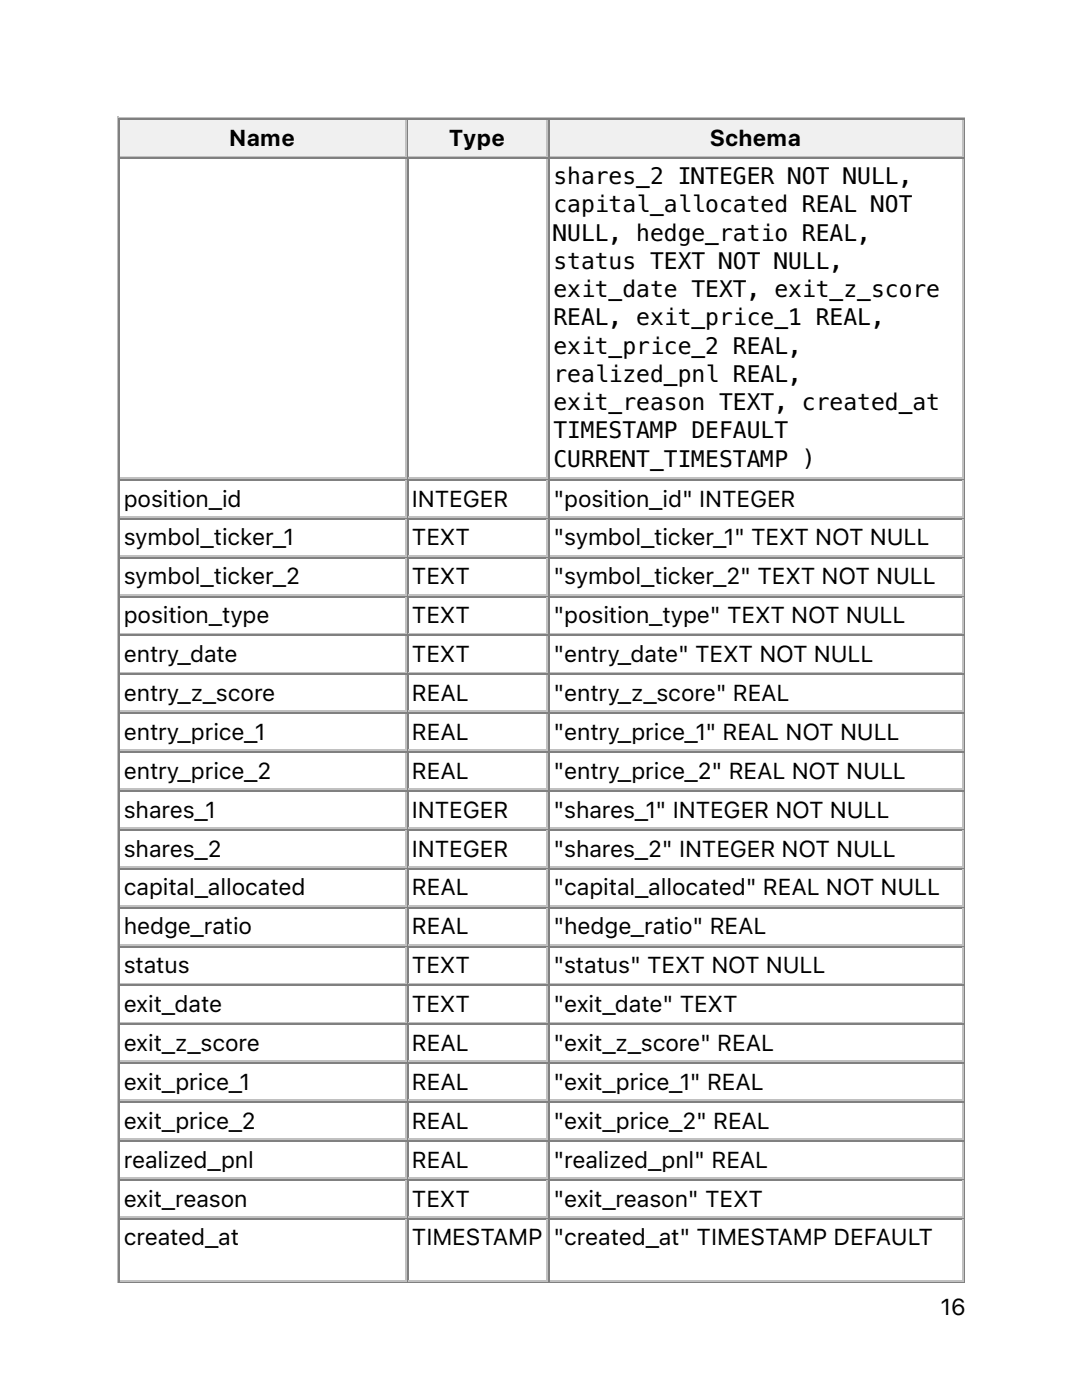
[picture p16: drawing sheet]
<svg xmlns="http://www.w3.org/2000/svg" width="216mm" height="279mm" viewBox="0 0 216 279" stroke-linecap="round" stroke-linejoin="round" font-family="sans-serif">
<defs><g id="words">
<g font-size="4.6">
<text x="45.8" y="29.1">Name</text>
<text x="89.6" y="29.1">Type</text>
<text x="141.7" y="29.1">Schema</text>
<text x="110.4" y="36.7">shares_2 INTEGER NOT NULL,</text>
<text x="110.4" y="42.4">capital_allocated REAL NOT</text>
<text x="110.4" y="48">NULL, hedge_ratio REAL,</text>
<text x="110.4" y="53.6">status TEXT NOT NULL,</text>
<text x="110.4" y="59.3">exit_date TEXT, exit_z_score</text>
<text x="110.4" y="64.9">REAL, exit_price_1 REAL,</text>
<text x="110.4" y="70.6">exit_price_2 REAL,</text>
<text x="110.4" y="76.2">realized_pnl REAL,</text>
<text x="110.4" y="81.9">exit_reason TEXT, created_at</text>
<text x="110.4" y="87.5">TIMESTAMP DEFAULT</text>
<text x="110.4" y="93.2">CURRENT_TIMESTAMP )</text>
<text x="24.7" y="101.1">position_id</text>
<text x="82.2" y="101.1">INTEGER</text>
<text x="110.4" y="101.1">&quot;position_id&quot; INTEGER</text>
<text x="24.7" y="108.9">symbol_ticker_1</text>
<text x="82.2" y="108.9">TEXT</text>
<text x="110.4" y="108.9">&quot;symbol_ticker_1&quot; TEXT NOT NULL</text>
<text x="24.7" y="116.6">symbol_ticker_2</text>
<text x="82.2" y="116.6">TEXT</text>
<text x="110.4" y="116.6">&quot;symbol_ticker_2&quot; TEXT NOT NULL</text>
<text x="24.7" y="124.4">position_type</text>
<text x="82.2" y="124.4">TEXT</text>
<text x="110.4" y="124.4">&quot;position_type&quot; TEXT NOT NULL</text>
<text x="24.7" y="132.1">entry_date</text>
<text x="82.2" y="132.1">TEXT</text>
<text x="110.4" y="132.1">&quot;entry_date&quot; TEXT NOT NULL</text>
<text x="24.7" y="139.9">entry_z_score</text>
<text x="82.2" y="139.9">REAL</text>
<text x="110.4" y="139.9">&quot;entry_z_score&quot; REAL</text>
<text x="24.7" y="147.7">entry_price_1</text>
<text x="82.2" y="147.7">REAL</text>
<text x="110.4" y="147.7">&quot;entry_price_1&quot; REAL NOT NULL</text>
<text x="24.7" y="155.4">entry_price_2</text>
<text x="82.2" y="155.4">REAL</text>
<text x="110.4" y="155.4">&quot;entry_price_2&quot; REAL NOT NULL</text>
<text x="24.7" y="163.2">shares_1</text>
<text x="82.2" y="163.2">INTEGER</text>
<text x="110.4" y="163.2">&quot;shares_1&quot; INTEGER NOT NULL</text>
<text x="24.7" y="170.9">shares_2</text>
<text x="82.2" y="170.9">INTEGER</text>
<text x="110.4" y="170.9">&quot;shares_2&quot; INTEGER NOT NULL</text>
<text x="24.7" y="178.7">capital_allocated</text>
<text x="82.2" y="178.7">REAL</text>
<text x="110.4" y="178.7">&quot;capital_allocated&quot; REAL NOT NULL</text>
<text x="24.7" y="186.5">hedge_ratio</text>
<text x="82.2" y="186.5">REAL</text>
<text x="110.4" y="186.5">&quot;hedge_ratio&quot; REAL</text>
<text x="24.7" y="194.2">status</text>
<text x="82.2" y="194.2">TEXT</text>
<text x="110.4" y="194.2">&quot;status&quot; TEXT NOT NULL</text>
<text x="24.7" y="202">exit_date</text>
<text x="82.2" y="202">TEXT</text>
<text x="110.4" y="202">&quot;exit_date&quot; TEXT</text>
<text x="24.7" y="209.7">exit_z_score</text>
<text x="82.2" y="209.7">REAL</text>
<text x="110.4" y="209.7">&quot;exit_z_score&quot; REAL</text>
<text x="24.7" y="217.5">exit_price_1</text>
<text x="82.2" y="217.5">REAL</text>
<text x="110.4" y="217.5">&quot;exit_price_1&quot; REAL</text>
<text x="24.7" y="225.3">exit_price_2</text>
<text x="82.2" y="225.3">REAL</text>
<text x="110.4" y="225.3">&quot;exit_price_2&quot; REAL</text>
<text x="24.7" y="233">realized_pnl</text>
<text x="82.2" y="233">REAL</text>
<text x="110.4" y="233">&quot;realized_pnl&quot; REAL</text>
<text x="24.7" y="240.8">exit_reason</text>
<text x="82.2" y="240.8">TEXT</text>
<text x="110.4" y="240.8">&quot;exit_reason&quot; TEXT</text>
<text x="24.7" y="248.6">created_at</text>
<text x="82.2" y="248.6">TIMESTAMP</text>
<text x="110.4" y="248.6">&quot;created_at&quot; TIMESTAMP DEFAULT</text>
<text x="187.7" y="262.5">16</text>
</g>
</g></defs>
<path d="M23.5 23.3v232.8M23.6 23.5h169M24 31.2h57.1M81 24v7" fill="none" stroke="#c0c0c0" stroke-width=".35"/>
<path d="M23.8 23.6v7.8M24 23.8h57.1M192.4 23.6v232.2M23.6 255.9h169" fill="none" stroke="#808080" stroke-width=".35"/>
<g fill="#f0f0f0">
<path d="M24 24h56.8v7h-56.8z"/>
<path d="M45.5 24.7h13.8v5.6h-13.8z"/>
</g>
<path d="M81.3 23.6v7.8M81.5 23.8h27.9" fill="none" stroke="#808080" stroke-width=".35"/>
<path d="M81.5 31.2h27.9M109.2 24v7" fill="none" stroke="#c0c0c0" stroke-width=".35"/>
<g fill="#f0f0f0">
<path d="M81.5 24h27.5v7h-27.5z"/>
<path d="M89.6 24.7h11.3v5.6h-11.3z"/>
</g>
<path d="M109.5 23.6v7.8M109.7 23.8h82.6" fill="none" stroke="#808080" stroke-width=".35"/>
<path d="M109.7 31.2h82.6M192.1 24v7" fill="none" stroke="#c0c0c0" stroke-width=".35"/>
<g fill="#f0f0f0">
<path d="M109.7 24h82.2v7h-82.2z"/>
<path d="M141.5 24.7h18.7v5.6h-18.7z"/>
</g>
<g fill="none" stroke="#808080" stroke-width=".35">
<path d="M23.8 31.4v224.4M24 31.6h57.1M81.3 31.4v224.4M81.5 31.6h27.9M109.5 31.4v224.4M109.7 31.6h82.6M24 95.8h57.1M81.5 95.8h27.9M109.7 95.8h82.6M24 103.5h57.1M24 111.3h57.1M24 119.1h57.1"/>
<path d="M81.5 103.5h27.9M81.5 111.3h27.9M81.5 119.1h27.9M109.7 103.5h82.6M109.7 111.3h82.6M109.7 119.1h82.6M24 126.8h57.1M24 134.6h57.1M81.5 126.8h27.9M81.5 134.6h27.9M109.7 126.8h82.6M109.7 134.6h82.6"/>
<path d="M24 142.3h57.1M24 150.1h57.1M24 157.9h57.1M81.5 142.3h27.9M81.5 150.1h27.9M81.5 157.9h27.9M109.7 142.3h82.6M109.7 150.1h82.6M109.7 157.9h82.6M24 165.6h57.1M24 173.4h57.1M81.5 165.6h27.9"/>
<path d="M81.5 173.4h27.9M109.7 165.6h82.6M109.7 173.4h82.6M24 181.2h57.1M24 188.9h57.1M24 196.7h57.1M81.5 181.2h27.9M81.5 188.9h27.9M81.5 196.7h27.9M109.7 181.2h82.6M109.7 188.9h82.6M109.7 196.7h82.6"/>
<path d="M24 204.4h57.1M24 212.2h57.1M24 220h57.1M81.5 204.4h27.9M81.5 212.2h27.9M81.5 220h27.9M109.7 204.4h82.6M109.7 212.2h82.6M109.7 220h82.6M24 227.7h57.1M24 235.5h57.1M81.5 227.7h27.9"/>
<path d="M81.5 235.5h27.9M109.7 227.7h82.6M109.7 235.5h82.6M24 243.2h57.1M81.5 243.2h27.9M109.7 243.2h82.6"/>
</g>
<g fill="none" stroke="#c0c0c0" stroke-width=".35">
<path d="M81 31.8v63.5M109.2 31.8v63.5M192.1 31.8v63.5M24 95.4h57.1M81 96v7M81.5 95.4h27.9M109.2 96v7M109.7 95.4h82.6M192.1 96v7M24 103.2h57.1M24 110.9h57.1M24 118.7h57.1"/>
<path d="M81 103.7v7.1M81 111.5v7M81 119.2v7.1M81.5 103.2h27.9M81.5 110.9h27.9M81.5 118.7h27.9M109.2 103.7v7.1M109.2 111.5v7M109.2 119.2v7.1M109.7 103.2h82.6M109.7 110.9h82.6M109.7 118.7h82.6"/>
<path d="M192.1 103.7v7.1M192.1 111.5v7M192.1 119.2v7.1M24 126.5h57.1M24 134.2h57.1M81 127v7.1M81 134.8v7M81.5 126.5h27.9M81.5 134.2h27.9M109.2 127v7.1M109.2 134.8v7M109.7 126.5h82.6"/>
<path d="M109.7 134.2h82.6M192.1 127v7.1M192.1 134.8v7M24 142h57.1M24 149.8h57.1M24 157.5h57.1M81 142.5v7.1M81 150.3v7M81 158v7.1M81.5 142h27.9M81.5 149.8h27.9M81.5 157.5h27.9"/>
<path d="M109.2 142.5v7.1M109.2 150.3v7M109.2 158v7.1M109.7 142h82.6M109.7 149.8h82.6M109.7 157.5h82.6M192.1 142.5v7.1M192.1 150.3v7M192.1 158v7.1M24 165.3h57.1M24 173h57.1M81 165.8v7.1"/>
<path d="M81 173.6v7M81.5 165.3h27.9M81.5 173h27.9M109.2 165.8v7.1M109.2 173.6v7M109.7 165.3h82.6M109.7 173h82.6M192.1 165.8v7.1M192.1 173.6v7M24 180.8h57.1M24 188.6h57.1M24 196.3h57.1"/>
<path d="M81 181.3v7.1M81 189.1v7M81 196.8v7.1M81.5 180.8h27.9M81.5 188.6h27.9M81.5 196.3h27.9M109.2 181.3v7.1M109.2 189.1v7M109.2 196.8v7.1M109.7 180.8h82.6M109.7 188.6h82.6M109.7 196.3h82.6"/>
<path d="M192.1 181.3v7.1M192.1 189.1v7M192.1 196.8v7.1M24 204.1h57.1M24 211.8h57.1M24 219.6h57.1M81 204.6v7.1M81 212.4v7M81.5 204.1h27.9M81.5 211.8h27.9M81.5 219.6h27.9M109.2 204.6v7.1"/>
<path d="M109.2 212.4v7M109.7 204.1h82.6M109.7 211.8h82.6M109.7 219.6h82.6M192.1 204.6v7.1M192.1 212.4v7M24 227.4h57.1M24 235.1h57.1M81 220.1v7.1M81 227.9v7.1M81 235.7v7M81.5 227.4h27.9"/>
<path d="M81.5 235.1h27.9M109.2 220.1v7.1M109.2 227.9v7.1M109.2 235.7v7M109.7 227.4h82.6M109.7 235.1h82.6M192.1 220.1v7.1M192.1 227.9v7.1M192.1 235.7v7M24 242.9h57.1M24 255.6h57.1M81 243.4v12"/>
<path d="M81.5 242.9h27.9M81.5 255.6h27.9M109.2 243.4v12M109.7 242.9h82.6M109.7 255.6h82.6M192.1 243.4v12"/>
</g>
<use href="#words"/>
</svg>
